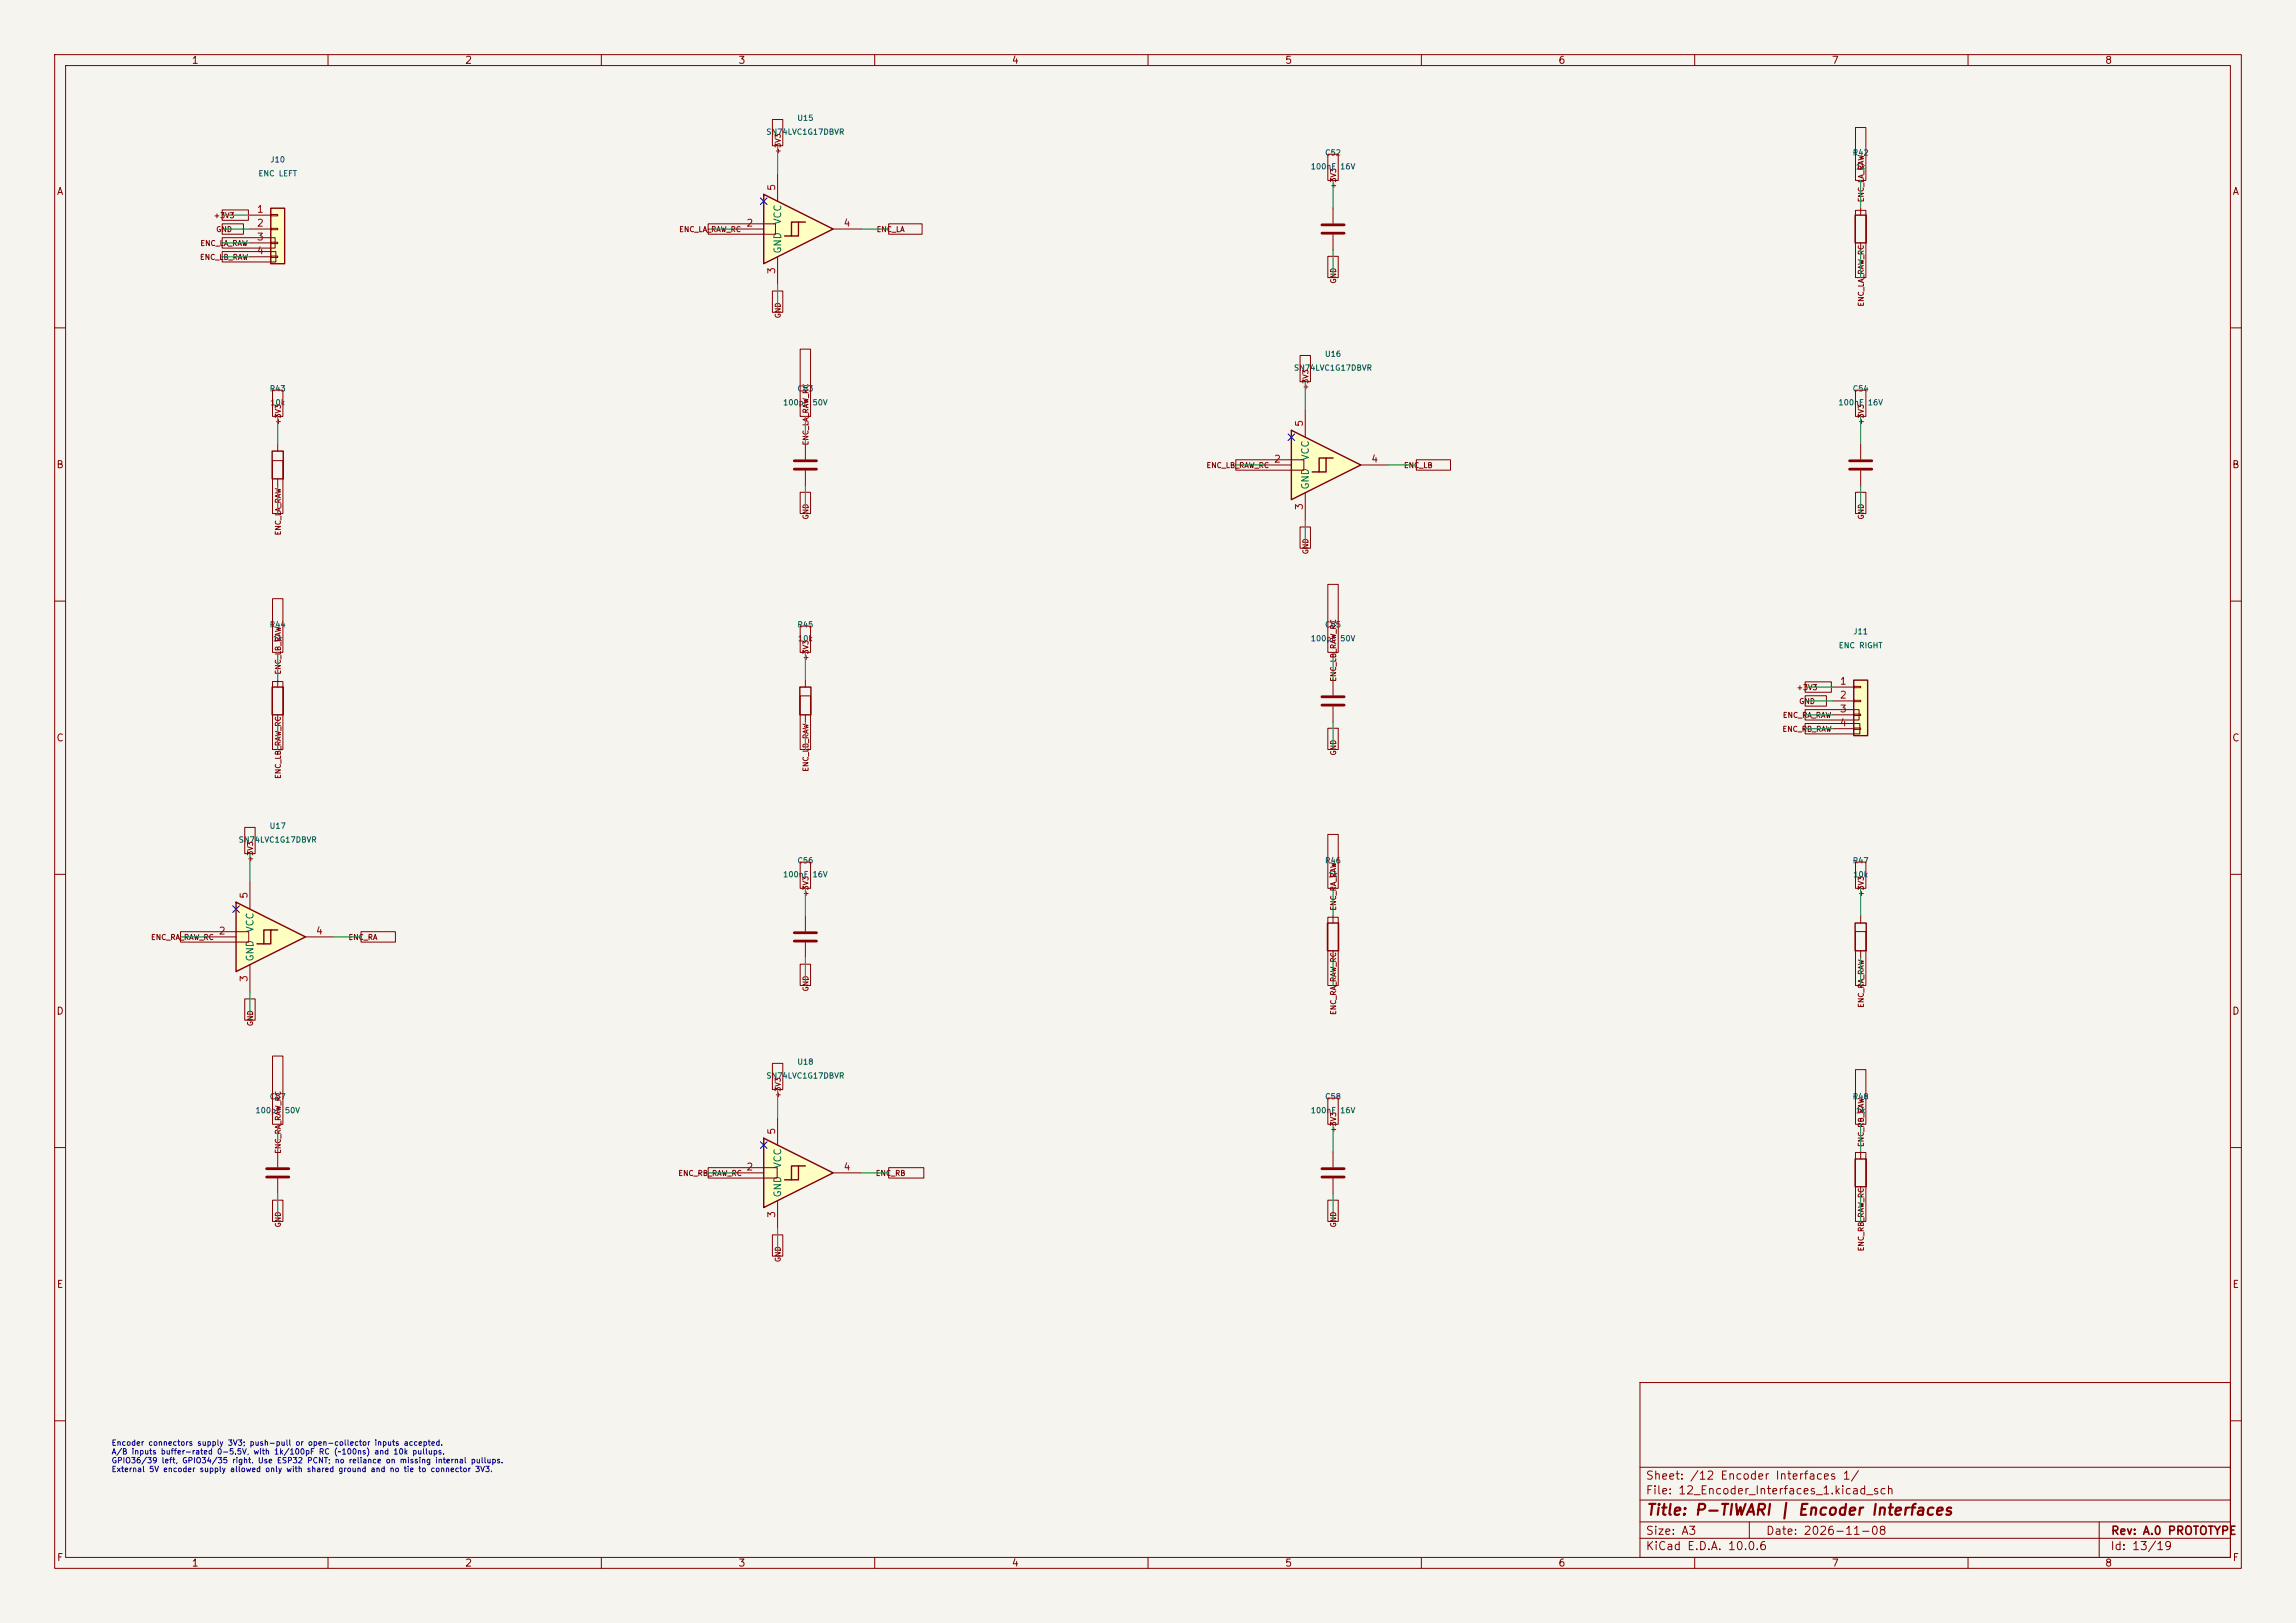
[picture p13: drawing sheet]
(kicad_sch (version 20250114) (generator "eeschema") (paper "A3") (title_block (title "P-TIWARI | Encoder Interfaces") (rev "A.0 PROTOTYPE") (date "2026-11-08")) (lib_symbols (symbol "Connector_Generic:Conn_01x04" (pin_names (offset 1.016) (hide yes)) (exclude_from_sim no) (in_bom yes) (on_board yes) (in_pos_files yes) (duplicate_pin_numbers_are_jumpers no) (property "Reference" "J" (at 0 5.08 0) (show_name no) (do_not_autoplace no) (effects (font (size 1.27 1.27)))) (property "Value" "Conn_01x04" (at 0 -7.62 0) (show_name no) (do_not_autoplace no) (effects (font (size 1.27 1.27)))) (property "Footprint" "" (at 0 0 0) (show_name no) (do_not_autoplace no) (hide yes) (effects (font (size 1.27 1.27)))) (property "Datasheet" "" (at 0 0 0) (show_name no) (do_not_autoplace no) (hide yes) (effects (font (size 1.27 1.27)))) (property "Description" "Generic connector, single row, 01x04, script generated (kicad-library-utils/schlib/autogen/connector/)" (at 0 0 0) (show_name no) (do_not_autoplace no) (hide yes) (effects (font (size 1.27 1.27)))) (property "ki_keywords" "connector" (at 0 0 0) (show_name no) (do_not_autoplace no) (hide yes) (effects (font (size 1.27 1.27)))) (property "ki_fp_filters" "Connector*:*_1x??_*" (at 0 0 0) (show_name no) (do_not_autoplace no) (hide yes) (effects (font (size 1.27 1.27)))) (symbol "Conn_01x04_1_1" (rectangle (start -1.27 3.81) (end 1.27 -6.35) (stroke (width 0.254) (type default)) (fill (type background))) (rectangle (start -1.27 2.667) (end 0 2.413) (stroke (width 0.1524) (type default)) (fill (type none))) (rectangle (start -1.27 0.127) (end 0 -0.127) (stroke (width 0.1524) (type default)) (fill (type none))) (rectangle (start -1.27 -2.413) (end 0 -2.667) (stroke (width 0.1524) (type default)) (fill (type none))) (rectangle (start -1.27 -4.953) (end 0 -5.207) (stroke (width 0.1524) (type default)) (fill (type none))) (pin passive line (at -5.08 2.54 0) (length 3.81) (name "Pin_1" (effects (font (size 1.27 1.27)))) (number "1" (effects (font (size 1.27 1.27))))) (pin passive line (at -5.08 0 0) (length 3.81) (name "Pin_2" (effects (font (size 1.27 1.27)))) (number "2" (effects (font (size 1.27 1.27))))) (pin passive line (at -5.08 -2.54 0) (length 3.81) (name "Pin_3" (effects (font (size 1.27 1.27)))) (number "3" (effects (font (size 1.27 1.27))))) (pin passive line (at -5.08 -5.08 0) (length 3.81) (name "Pin_4" (effects (font (size 1.27 1.27)))) (number "4" (effects (font (size 1.27 1.27)))))) (embedded_fonts no)) (symbol "74xGxx:74LVC1G17" (exclude_from_sim no) (in_bom yes) (on_board yes) (in_pos_files yes) (duplicate_pin_numbers_are_jumpers no) (property "Reference" "U" (at 0 3.81 0) (show_name no) (do_not_autoplace no) (effects (font (size 1.27 1.27)) (justify left))) (property "Value" "74LVC1G17" (at 0 -3.81 0) (show_name no) (do_not_autoplace no) (effects (font (size 1.27 1.27)) (justify left))) (property "Footprint" "" (at -2.54 0 0) (show_name no) (do_not_autoplace no) (hide yes) (effects (font (size 1.27 1.27)))) (property "Datasheet" "https://www.ti.com/lit/ds/symlink/sn74lvc1g17.pdf" (at 0 -6.35 0) (show_name no) (do_not_autoplace no) (hide yes) (effects (font (size 1.27 1.27)) (justify left))) (property "Description" "Single Schmitt Buffer Gate, Low-Voltage CMOS" (at 0 0 0) (show_name no) (do_not_autoplace no) (hide yes) (effects (font (size 1.27 1.27)))) (property "ki_keywords" "Single Gate Buff Schmitt LVC CMOS" (at 0 0 0) (show_name no) (do_not_autoplace no) (hide yes) (effects (font (size 1.27 1.27)))) (property "ki_fp_filters" "SOT?23* SOT?553* Texas?R-PDSO-G5?DCK* Texas?R-PDSO-N5?DRL* Texas?X2SON*0.8x0.8mm*P0.48mm*" (at 0 0 0) (show_name no) (do_not_autoplace no) (hide yes) (effects (font (size 1.27 1.27)))) (symbol "74LVC1G17_0_1" (polyline (pts (xy -7.62 6.35) (xy -7.62 -6.35) (xy 5.08 0) (xy -7.62 6.35)) (stroke (width 0.254) (type default)) (fill (type background))) (polyline (pts (xy -3.81 -1.27) (xy -2.54 -1.27) (xy -2.54 1.27) (xy -1.27 1.27)) (stroke (width 0.254) (type default)) (fill (type background))) (polyline (pts (xy -2.54 -1.27) (xy -1.27 -1.27) (xy -1.27 1.27) (xy 0 1.27)) (stroke (width 0.254) (type default)) (fill (type background)))) (symbol "74LVC1G17_1_1" (pin no_connect line (at -7.62 5.08 180) (length 5.08) (hide yes) (name "NC" (effects (font (size 1.27 1.27)))) (number "1" (effects (font (size 1.27 1.27))))) (pin input line (at -12.7 0 0) (length 5.08) (name "" (effects (font (size 1.27 1.27)))) (number "2" (effects (font (size 1.27 1.27))))) (pin power_in line (at -5.08 -10.16 90) (length 5.08) (name "GND" (effects (font (size 1.27 1.27)))) (number "3" (effects (font (size 1.27 1.27))))) (pin output line (at 10.16 0 180) (length 5.08) (name "" (effects (font (size 1.27 1.27)))) (number "4" (effects (font (size 1.27 1.27))))) (pin power_in line (at -5.08 10.16 270) (length 5.08) (name "VCC" (effects (font (size 1.27 1.27)))) (number "5" (effects (font (size 1.27 1.27)))))) (embedded_fonts no)) (symbol "Device:C" (pin_numbers (hide yes)) (pin_names (offset 0.254)) (exclude_from_sim no) (in_bom yes) (on_board yes) (in_pos_files yes) (duplicate_pin_numbers_are_jumpers no) (property "Reference" "C" (at 0.635 2.54 0) (show_name no) (do_not_autoplace no) (effects (font (size 1.27 1.27)) (justify left))) (property "Value" "C" (at 0.635 -2.54 0) (show_name no) (do_not_autoplace no) (effects (font (size 1.27 1.27)) (justify left))) (property "Footprint" "" (at 0.9652 -3.81 0) (show_name no) (do_not_autoplace no) (hide yes) (effects (font (size 1.27 1.27)))) (property "Datasheet" "" (at 0 0 0) (show_name no) (do_not_autoplace no) (hide yes) (effects (font (size 1.27 1.27)))) (property "Description" "Unpolarized capacitor" (at 0 0 0) (show_name no) (do_not_autoplace no) (hide yes) (effects (font (size 1.27 1.27)))) (property "ki_keywords" "cap capacitor" (at 0 0 0) (show_name no) (do_not_autoplace no) (hide yes) (effects (font (size 1.27 1.27)))) (property "ki_fp_filters" "C_*" (at 0 0 0) (show_name no) (do_not_autoplace no) (hide yes) (effects (font (size 1.27 1.27)))) (symbol "C_0_1" (polyline (pts (xy -2.032 0.762) (xy 2.032 0.762)) (stroke (width 0.508) (type default)) (fill (type none))) (polyline (pts (xy -2.032 -0.762) (xy 2.032 -0.762)) (stroke (width 0.508) (type default)) (fill (type none)))) (symbol "C_1_1" (pin passive line (at 0 3.81 270) (length 2.794) (name "" (effects (font (size 1.27 1.27)))) (number "1" (effects (font (size 1.27 1.27))))) (pin passive line (at 0 -3.81 90) (length 2.794) (name "" (effects (font (size 1.27 1.27)))) (number "2" (effects (font (size 1.27 1.27)))))) (embedded_fonts no)) (symbol "Device:R" (pin_numbers (hide yes)) (pin_names (offset 0)) (exclude_from_sim no) (in_bom yes) (on_board yes) (in_pos_files yes) (duplicate_pin_numbers_are_jumpers no) (property "Reference" "R" (at 2.032 0 90) (show_name no) (do_not_autoplace no) (effects (font (size 1.27 1.27)))) (property "Value" "R" (at 0 0 90) (show_name no) (do_not_autoplace no) (effects (font (size 1.27 1.27)))) (property "Footprint" "" (at -1.778 0 90) (show_name no) (do_not_autoplace no) (hide yes) (effects (font (size 1.27 1.27)))) (property "Datasheet" "" (at 0 0 0) (show_name no) (do_not_autoplace no) (hide yes) (effects (font (size 1.27 1.27)))) (property "Description" "Resistor" (at 0 0 0) (show_name no) (do_not_autoplace no) (hide yes) (effects (font (size 1.27 1.27)))) (property "ki_keywords" "R res resistor" (at 0 0 0) (show_name no) (do_not_autoplace no) (hide yes) (effects (font (size 1.27 1.27)))) (property "ki_fp_filters" "R_*" (at 0 0 0) (show_name no) (do_not_autoplace no) (hide yes) (effects (font (size 1.27 1.27)))) (symbol "R_0_1" (rectangle (start -1.016 -2.54) (end 1.016 2.54) (stroke (width 0.254) (type default)) (fill (type none)))) (symbol "R_1_1" (pin passive line (at 0 3.81 270) (length 1.27) (name "" (effects (font (size 1.27 1.27)))) (number "1" (effects (font (size 1.27 1.27))))) (pin passive line (at 0 -3.81 90) (length 1.27) (name "" (effects (font (size 1.27 1.27)))) (number "2" (effects (font (size 1.27 1.27)))))) (embedded_fonts no))) (wire (pts (xy 45.72 39.37) (xy 40.64 39.37)) (stroke (width 0) (type default))) (global_label "+3V3" (shape passive) (at 40.64 39.37 0.0) (fields_autoplaced yes) (effects (font (size 0.95 0.95)))) (wire (pts (xy 45.72 41.91) (xy 40.64 41.91)) (stroke (width 0) (type default))) (global_label "GND" (shape passive) (at 40.64 41.91 0.0) (fields_autoplaced yes) (effects (font (size 0.95 0.95)))) (wire (pts (xy 45.72 44.45) (xy 40.64 44.45)) (stroke (width 0) (type default))) (global_label "ENC_LA_RAW" (shape passive) (at 40.64 44.45 0.0) (fields_autoplaced yes) (effects (font (size 0.95 0.95)))) (wire (pts (xy 45.72 46.99) (xy 40.64 46.99)) (stroke (width 0) (type default))) (global_label "ENC_LB_RAW" (shape passive) (at 40.64 46.99 0.0) (fields_autoplaced yes) (effects (font (size 0.95 0.95)))) (symbol (lib_id "Connector_Generic:Conn_01x04") (at 50.8 41.91 0) (unit 1) (in_bom yes) (on_board yes) (dnp no) (property "Reference" "J10" (at 50.8 29.209999999999997 0) (effects (font (size 1 1)))) (property "Value" "ENC LEFT" (at 50.8 31.749999999999996 0) (effects (font (size 1 1)))) (property "Footprint" "Connector_JST:JST_GH_SM04B-GHS-TB_1x04-1MP_P1.25mm_Horizontal" (at 50.8 41.91 0) (effects (font (size 1 1))) (hide yes)) (property "MPN" "SM04B-GHS-TB(LF)(SN)" (at 50.8 41.91 0) (effects (font (size 1 1))) (hide yes)) (property "Manufacturer" "JST" (at 50.8 41.91 0) (effects (font (size 1 1))) (hide yes)) (property "Datasheet" "" (at 50.8 41.91 0) (effects (font (size 1 1))) (hide yes)) (pin "1") (pin "2") (pin "3") (pin "4")) (no_connect (at 139.7 36.83)) (wire (pts (xy 134.62 41.91) (xy 129.54 41.91)) (stroke (width 0) (type default))) (global_label "ENC_LA_RAW_RC" (shape passive) (at 129.54 41.91 0.0) (fields_autoplaced yes) (effects (font (size 0.95 0.95)))) (wire (pts (xy 142.24 52.07) (xy 142.24 57.15)) (stroke (width 0) (type default))) (global_label "GND" (shape passive) (at 142.24 57.15 90.0) (fields_autoplaced yes) (effects (font (size 0.95 0.95)))) (wire (pts (xy 157.48 41.91) (xy 162.56 41.91)) (stroke (width 0) (type default))) (global_label "ENC_LA" (shape passive) (at 162.56 41.91 180.0) (fields_autoplaced yes) (effects (font (size 0.95 0.95)))) (wire (pts (xy 142.24 31.75) (xy 142.24 26.67)) (stroke (width 0) (type default))) (global_label "+3V3" (shape passive) (at 142.24 26.67 270.0) (fields_autoplaced yes) (effects (font (size 0.95 0.95)))) (symbol (lib_id "74xGxx:74LVC1G17") (at 147.32 41.91 0) (unit 1) (in_bom yes) (on_board yes) (dnp no) (property "Reference" "U15" (at 147.32 21.589999999999996 0) (effects (font (size 1 1)))) (property "Value" "SN74LVC1G17DBVR" (at 147.32 24.129999999999995 0) (effects (font (size 1 1)))) (property "Footprint" "Package_TO_SOT_SMD:SOT-23-5" (at 147.32 41.91 0) (effects (font (size 1 1))) (hide yes)) (property "MPN" "SN74LVC1G17DBVR" (at 147.32 41.91 0) (effects (font (size 1 1))) (hide yes)) (property "Manufacturer" "Texas Instruments" (at 147.32 41.91 0) (effects (font (size 1 1))) (hide yes)) (property "Datasheet" "https://www.ti.com/lit/ds/symlink/sn74lvc1g17.pdf" (at 147.32 41.91 0) (effects (font (size 1 1))) (hide yes)) (pin "1") (pin "2") (pin "3") (pin "4") (pin "5")) (wire (pts (xy 243.84 38.1) (xy 243.84 33.02)) (stroke (width 0) (type default))) (global_label "+3V3" (shape passive) (at 243.84 33.02 270.0) (fields_autoplaced yes) (effects (font (size 0.95 0.95)))) (wire (pts (xy 243.84 45.72) (xy 243.84 50.8)) (stroke (width 0) (type default))) (global_label "GND" (shape passive) (at 243.84 50.8 90.0) (fields_autoplaced yes) (effects (font (size 0.95 0.95)))) (symbol (lib_id "Device:C") (at 243.83999999999997 41.91 0) (unit 1) (in_bom yes) (on_board yes) (dnp no) (property "Reference" "C52" (at 243.83999999999997 27.939999999999994 0) (effects (font (size 1 1)))) (property "Value" "100nF 16V" (at 243.83999999999997 30.479999999999993 0) (effects (font (size 1 1)))) (property "Footprint" "Capacitor_SMD:C_0603_1608Metric" (at 243.83999999999997 41.91 0) (effects (font (size 1 1))) (hide yes)) (property "MPN" "GRM188R71C104KA01D" (at 243.83999999999997 41.91 0) (effects (font (size 1 1))) (hide yes)) (property "Manufacturer" "Murata" (at 243.83999999999997 41.91 0) (effects (font (size 1 1))) (hide yes)) (property "Datasheet" "" (at 243.83999999999997 41.91 0) (effects (font (size 1 1))) (hide yes)) (pin "1") (pin "2")) (wire (pts (xy 340.36 38.1) (xy 340.36 33.02)) (stroke (width 0) (type default))) (global_label "ENC_LA_RAW" (shape passive) (at 340.36 33.02 270.0) (fields_autoplaced yes) (effects (font (size 0.95 0.95)))) (wire (pts (xy 340.36 45.72) (xy 340.36 50.8)) (stroke (width 0) (type default))) (global_label "ENC_LA_RAW_RC" (shape passive) (at 340.36 50.8 90.0) (fields_autoplaced yes) (effects (font (size 0.95 0.95)))) (symbol (lib_id "Device:R") (at 340.36 41.91 0) (unit 1) (in_bom yes) (on_board yes) (dnp no) (property "Reference" "R42" (at 340.36 27.939999999999994 0) (effects (font (size 1 1)))) (property "Value" "1k" (at 340.36 30.479999999999993 0) (effects (font (size 1 1)))) (property "Footprint" "Resistor_SMD:R_0603_1608Metric" (at 340.36 41.91 0) (effects (font (size 1 1))) (hide yes)) (property "MPN" "RC0603FR-071KL" (at 340.36 41.91 0) (effects (font (size 1 1))) (hide yes)) (property "Manufacturer" "Yageo" (at 340.36 41.91 0) (effects (font (size 1 1))) (hide yes)) (property "Datasheet" "" (at 340.36 41.91 0) (effects (font (size 1 1))) (hide yes)) (pin "1") (pin "2")) (wire (pts (xy 50.8 81.28) (xy 50.8 76.2)) (stroke (width 0) (type default))) (global_label "+3V3" (shape passive) (at 50.8 76.2 270.0) (fields_autoplaced yes) (effects (font (size 0.95 0.95)))) (wire (pts (xy 50.8 88.9) (xy 50.8 93.98)) (stroke (width 0) (type default))) (global_label "ENC_LA_RAW" (shape passive) (at 50.8 93.98 90.0) (fields_autoplaced yes) (effects (font (size 0.95 0.95)))) (symbol (lib_id "Device:R") (at 50.8 85.09 0) (unit 1) (in_bom yes) (on_board yes) (dnp no) (property "Reference" "R43" (at 50.8 71.12 0) (effects (font (size 1 1)))) (property "Value" "10k" (at 50.8 73.66000000000001 0) (effects (font (size 1 1)))) (property "Footprint" "Resistor_SMD:R_0603_1608Metric" (at 50.8 85.09 0) (effects (font (size 1 1))) (hide yes)) (property "MPN" "RC0603FR-0710KL" (at 50.8 85.09 0) (effects (font (size 1 1))) (hide yes)) (property "Manufacturer" "Yageo" (at 50.8 85.09 0) (effects (font (size 1 1))) (hide yes)) (property "Datasheet" "" (at 50.8 85.09 0) (effects (font (size 1 1))) (hide yes)) (pin "1") (pin "2")) (wire (pts (xy 147.32 81.28) (xy 147.32 76.2)) (stroke (width 0) (type default))) (global_label "ENC_LA_RAW_RC" (shape passive) (at 147.32 76.2 270.0) (fields_autoplaced yes) (effects (font (size 0.95 0.95)))) (wire (pts (xy 147.32 88.9) (xy 147.32 93.98)) (stroke (width 0) (type default))) (global_label "GND" (shape passive) (at 147.32 93.98 90.0) (fields_autoplaced yes) (effects (font (size 0.95 0.95)))) (symbol (lib_id "Device:C") (at 147.32 85.09 0) (unit 1) (in_bom yes) (on_board yes) (dnp no) (property "Reference" "C53" (at 147.32 71.12 0) (effects (font (size 1 1)))) (property "Value" "100pF 50V" (at 147.32 73.66000000000001 0) (effects (font (size 1 1)))) (property "Footprint" "Capacitor_SMD:C_0603_1608Metric" (at 147.32 85.09 0) (effects (font (size 1 1))) (hide yes)) (property "MPN" "GRM1885C1H101JA01D" (at 147.32 85.09 0) (effects (font (size 1 1))) (hide yes)) (property "Manufacturer" "Murata" (at 147.32 85.09 0) (effects (font (size 1 1))) (hide yes)) (property "Datasheet" "" (at 147.32 85.09 0) (effects (font (size 1 1))) (hide yes)) (pin "1") (pin "2")) (no_connect (at 236.22 80.01)) (wire (pts (xy 231.14 85.09) (xy 226.06 85.09)) (stroke (width 0) (type default))) (global_label "ENC_LB_RAW_RC" (shape passive) (at 226.06 85.09 0.0) (fields_autoplaced yes) (effects (font (size 0.95 0.95)))) (wire (pts (xy 238.76 95.25) (xy 238.76 100.33)) (stroke (width 0) (type default))) (global_label "GND" (shape passive) (at 238.76 100.33 90.0) (fields_autoplaced yes) (effects (font (size 0.95 0.95)))) (wire (pts (xy 254.0 85.09) (xy 259.08 85.09)) (stroke (width 0) (type default))) (global_label "ENC_LB" (shape passive) (at 259.08 85.09 180.0) (fields_autoplaced yes) (effects (font (size 0.95 0.95)))) (wire (pts (xy 238.76 74.93) (xy 238.76 69.85)) (stroke (width 0) (type default))) (global_label "+3V3" (shape passive) (at 238.76 69.85 270.0) (fields_autoplaced yes) (effects (font (size 0.95 0.95)))) (symbol (lib_id "74xGxx:74LVC1G17") (at 243.83999999999997 85.09 0) (unit 1) (in_bom yes) (on_board yes) (dnp no) (property "Reference" "U16" (at 243.83999999999997 64.77000000000001 0) (effects (font (size 1 1)))) (property "Value" "SN74LVC1G17DBVR" (at 243.83999999999997 67.31000000000002 0) (effects (font (size 1 1)))) (property "Footprint" "Package_TO_SOT_SMD:SOT-23-5" (at 243.83999999999997 85.09 0) (effects (font (size 1 1))) (hide yes)) (property "MPN" "SN74LVC1G17DBVR" (at 243.83999999999997 85.09 0) (effects (font (size 1 1))) (hide yes)) (property "Manufacturer" "Texas Instruments" (at 243.83999999999997 85.09 0) (effects (font (size 1 1))) (hide yes)) (property "Datasheet" "https://www.ti.com/lit/ds/symlink/sn74lvc1g17.pdf" (at 243.83999999999997 85.09 0) (effects (font (size 1 1))) (hide yes)) (pin "1") (pin "2") (pin "3") (pin "4") (pin "5")) (wire (pts (xy 340.36 81.28) (xy 340.36 76.2)) (stroke (width 0) (type default))) (global_label "+3V3" (shape passive) (at 340.36 76.2 270.0) (fields_autoplaced yes) (effects (font (size 0.95 0.95)))) (wire (pts (xy 340.36 88.9) (xy 340.36 93.98)) (stroke (width 0) (type default))) (global_label "GND" (shape passive) (at 340.36 93.98 90.0) (fields_autoplaced yes) (effects (font (size 0.95 0.95)))) (symbol (lib_id "Device:C") (at 340.36 85.09 0) (unit 1) (in_bom yes) (on_board yes) (dnp no) (property "Reference" "C54" (at 340.36 71.12 0) (effects (font (size 1 1)))) (property "Value" "100nF 16V" (at 340.36 73.66000000000001 0) (effects (font (size 1 1)))) (property "Footprint" "Capacitor_SMD:C_0603_1608Metric" (at 340.36 85.09 0) (effects (font (size 1 1))) (hide yes)) (property "MPN" "GRM188R71C104KA01D" (at 340.36 85.09 0) (effects (font (size 1 1))) (hide yes)) (property "Manufacturer" "Murata" (at 340.36 85.09 0) (effects (font (size 1 1))) (hide yes)) (property "Datasheet" "" (at 340.36 85.09 0) (effects (font (size 1 1))) (hide yes)) (pin "1") (pin "2")) (wire (pts (xy 50.8 124.46) (xy 50.8 119.38)) (stroke (width 0) (type default))) (global_label "ENC_LB_RAW" (shape passive) (at 50.8 119.38 270.0) (fields_autoplaced yes) (effects (font (size 0.95 0.95)))) (wire (pts (xy 50.8 132.08) (xy 50.8 137.16)) (stroke (width 0) (type default))) (global_label "ENC_LB_RAW_RC" (shape passive) (at 50.8 137.16 90.0) (fields_autoplaced yes) (effects (font (size 0.95 0.95)))) (symbol (lib_id "Device:R") (at 50.8 128.27 0) (unit 1) (in_bom yes) (on_board yes) (dnp no) (property "Reference" "R44" (at 50.8 114.30000000000001 0) (effects (font (size 1 1)))) (property "Value" "1k" (at 50.8 116.84000000000002 0) (effects (font (size 1 1)))) (property "Footprint" "Resistor_SMD:R_0603_1608Metric" (at 50.8 128.27 0) (effects (font (size 1 1))) (hide yes)) (property "MPN" "RC0603FR-071KL" (at 50.8 128.27 0) (effects (font (size 1 1))) (hide yes)) (property "Manufacturer" "Yageo" (at 50.8 128.27 0) (effects (font (size 1 1))) (hide yes)) (property "Datasheet" "" (at 50.8 128.27 0) (effects (font (size 1 1))) (hide yes)) (pin "1") (pin "2")) (wire (pts (xy 147.32 124.46) (xy 147.32 119.38)) (stroke (width 0) (type default))) (global_label "+3V3" (shape passive) (at 147.32 119.38 270.0) (fields_autoplaced yes) (effects (font (size 0.95 0.95)))) (wire (pts (xy 147.32 132.08) (xy 147.32 137.16)) (stroke (width 0) (type default))) (global_label "ENC_LB_RAW" (shape passive) (at 147.32 137.16 90.0) (fields_autoplaced yes) (effects (font (size 0.95 0.95)))) (symbol (lib_id "Device:R") (at 147.32 128.27 0) (unit 1) (in_bom yes) (on_board yes) (dnp no) (property "Reference" "R45" (at 147.32 114.30000000000001 0) (effects (font (size 1 1)))) (property "Value" "10k" (at 147.32 116.84000000000002 0) (effects (font (size 1 1)))) (property "Footprint" "Resistor_SMD:R_0603_1608Metric" (at 147.32 128.27 0) (effects (font (size 1 1))) (hide yes)) (property "MPN" "RC0603FR-0710KL" (at 147.32 128.27 0) (effects (font (size 1 1))) (hide yes)) (property "Manufacturer" "Yageo" (at 147.32 128.27 0) (effects (font (size 1 1))) (hide yes)) (property "Datasheet" "" (at 147.32 128.27 0) (effects (font (size 1 1))) (hide yes)) (pin "1") (pin "2")) (wire (pts (xy 243.84 124.46) (xy 243.84 119.38)) (stroke (width 0) (type default))) (global_label "ENC_LB_RAW_RC" (shape passive) (at 243.84 119.38 270.0) (fields_autoplaced yes) (effects (font (size 0.95 0.95)))) (wire (pts (xy 243.84 132.08) (xy 243.84 137.16)) (stroke (width 0) (type default))) (global_label "GND" (shape passive) (at 243.84 137.16 90.0) (fields_autoplaced yes) (effects (font (size 0.95 0.95)))) (symbol (lib_id "Device:C") (at 243.83999999999997 128.27 0) (unit 1) (in_bom yes) (on_board yes) (dnp no) (property "Reference" "C55" (at 243.83999999999997 114.30000000000001 0) (effects (font (size 1 1)))) (property "Value" "100pF 50V" (at 243.83999999999997 116.84000000000002 0) (effects (font (size 1 1)))) (property "Footprint" "Capacitor_SMD:C_0603_1608Metric" (at 243.83999999999997 128.27 0) (effects (font (size 1 1))) (hide yes)) (property "MPN" "GRM1885C1H101JA01D" (at 243.83999999999997 128.27 0) (effects (font (size 1 1))) (hide yes)) (property "Manufacturer" "Murata" (at 243.83999999999997 128.27 0) (effects (font (size 1 1))) (hide yes)) (property "Datasheet" "" (at 243.83999999999997 128.27 0) (effects (font (size 1 1))) (hide yes)) (pin "1") (pin "2")) (wire (pts (xy 335.28 125.73) (xy 330.2 125.73)) (stroke (width 0) (type default))) (global_label "+3V3" (shape passive) (at 330.2 125.73 0.0) (fields_autoplaced yes) (effects (font (size 0.95 0.95)))) (wire (pts (xy 335.28 128.27) (xy 330.2 128.27)) (stroke (width 0) (type default))) (global_label "GND" (shape passive) (at 330.2 128.27 0.0) (fields_autoplaced yes) (effects (font (size 0.95 0.95)))) (wire (pts (xy 335.28 130.81) (xy 330.2 130.81)) (stroke (width 0) (type default))) (global_label "ENC_RA_RAW" (shape passive) (at 330.2 130.81 0.0) (fields_autoplaced yes) (effects (font (size 0.95 0.95)))) (wire (pts (xy 335.28 133.35) (xy 330.2 133.35)) (stroke (width 0) (type default))) (global_label "ENC_RB_RAW" (shape passive) (at 330.2 133.35 0.0) (fields_autoplaced yes) (effects (font (size 0.95 0.95)))) (symbol (lib_id "Connector_Generic:Conn_01x04") (at 340.36 128.27 0) (unit 1) (in_bom yes) (on_board yes) (dnp no) (property "Reference" "J11" (at 340.36 115.57000000000001 0) (effects (font (size 1 1)))) (property "Value" "ENC RIGHT" (at 340.36 118.11000000000001 0) (effects (font (size 1 1)))) (property "Footprint" "Connector_JST:JST_GH_SM04B-GHS-TB_1x04-1MP_P1.25mm_Horizontal" (at 340.36 128.27 0) (effects (font (size 1 1))) (hide yes)) (property "MPN" "SM04B-GHS-TB(LF)(SN)" (at 340.36 128.27 0) (effects (font (size 1 1))) (hide yes)) (property "Manufacturer" "JST" (at 340.36 128.27 0) (effects (font (size 1 1))) (hide yes)) (property "Datasheet" "" (at 340.36 128.27 0) (effects (font (size 1 1))) (hide yes)) (pin "1") (pin "2") (pin "3") (pin "4")) (no_connect (at 43.18 166.37)) (wire (pts (xy 38.1 171.45) (xy 33.02 171.45)) (stroke (width 0) (type default))) (global_label "ENC_RA_RAW_RC" (shape passive) (at 33.02 171.45 0.0) (fields_autoplaced yes) (effects (font (size 0.95 0.95)))) (wire (pts (xy 45.72 181.61) (xy 45.72 186.69)) (stroke (width 0) (type default))) (global_label "GND" (shape passive) (at 45.72 186.69 90.0) (fields_autoplaced yes) (effects (font (size 0.95 0.95)))) (wire (pts (xy 60.96 171.45) (xy 66.04 171.45)) (stroke (width 0) (type default))) (global_label "ENC_RA" (shape passive) (at 66.04 171.45 180.0) (fields_autoplaced yes) (effects (font (size 0.95 0.95)))) (wire (pts (xy 45.72 161.29) (xy 45.72 156.21)) (stroke (width 0) (type default))) (global_label "+3V3" (shape passive) (at 45.72 156.21 270.0) (fields_autoplaced yes) (effects (font (size 0.95 0.95)))) (symbol (lib_id "74xGxx:74LVC1G17") (at 50.8 171.45 0) (unit 1) (in_bom yes) (on_board yes) (dnp no) (property "Reference" "U17" (at 50.8 151.13 0) (effects (font (size 1 1)))) (property "Value" "SN74LVC1G17DBVR" (at 50.8 153.67 0) (effects (font (size 1 1)))) (property "Footprint" "Package_TO_SOT_SMD:SOT-23-5" (at 50.8 171.45 0) (effects (font (size 1 1))) (hide yes)) (property "MPN" "SN74LVC1G17DBVR" (at 50.8 171.45 0) (effects (font (size 1 1))) (hide yes)) (property "Manufacturer" "Texas Instruments" (at 50.8 171.45 0) (effects (font (size 1 1))) (hide yes)) (property "Datasheet" "https://www.ti.com/lit/ds/symlink/sn74lvc1g17.pdf" (at 50.8 171.45 0) (effects (font (size 1 1))) (hide yes)) (pin "1") (pin "2") (pin "3") (pin "4") (pin "5")) (wire (pts (xy 147.32 167.64) (xy 147.32 162.56)) (stroke (width 0) (type default))) (global_label "+3V3" (shape passive) (at 147.32 162.56 270.0) (fields_autoplaced yes) (effects (font (size 0.95 0.95)))) (wire (pts (xy 147.32 175.26) (xy 147.32 180.34)) (stroke (width 0) (type default))) (global_label "GND" (shape passive) (at 147.32 180.34 90.0) (fields_autoplaced yes) (effects (font (size 0.95 0.95)))) (symbol (lib_id "Device:C") (at 147.32 171.45 0) (unit 1) (in_bom yes) (on_board yes) (dnp no) (property "Reference" "C56" (at 147.32 157.48 0) (effects (font (size 1 1)))) (property "Value" "100nF 16V" (at 147.32 160.01999999999998 0) (effects (font (size 1 1)))) (property "Footprint" "Capacitor_SMD:C_0603_1608Metric" (at 147.32 171.45 0) (effects (font (size 1 1))) (hide yes)) (property "MPN" "GRM188R71C104KA01D" (at 147.32 171.45 0) (effects (font (size 1 1))) (hide yes)) (property "Manufacturer" "Murata" (at 147.32 171.45 0) (effects (font (size 1 1))) (hide yes)) (property "Datasheet" "" (at 147.32 171.45 0) (effects (font (size 1 1))) (hide yes)) (pin "1") (pin "2")) (wire (pts (xy 243.84 167.64) (xy 243.84 162.56)) (stroke (width 0) (type default))) (global_label "ENC_RA_RAW" (shape passive) (at 243.84 162.56 270.0) (fields_autoplaced yes) (effects (font (size 0.95 0.95)))) (wire (pts (xy 243.84 175.26) (xy 243.84 180.34)) (stroke (width 0) (type default))) (global_label "ENC_RA_RAW_RC" (shape passive) (at 243.84 180.34 90.0) (fields_autoplaced yes) (effects (font (size 0.95 0.95)))) (symbol (lib_id "Device:R") (at 243.83999999999997 171.45 0) (unit 1) (in_bom yes) (on_board yes) (dnp no) (property "Reference" "R46" (at 243.83999999999997 157.48 0) (effects (font (size 1 1)))) (property "Value" "1k" (at 243.83999999999997 160.01999999999998 0) (effects (font (size 1 1)))) (property "Footprint" "Resistor_SMD:R_0603_1608Metric" (at 243.83999999999997 171.45 0) (effects (font (size 1 1))) (hide yes)) (property "MPN" "RC0603FR-071KL" (at 243.83999999999997 171.45 0) (effects (font (size 1 1))) (hide yes)) (property "Manufacturer" "Yageo" (at 243.83999999999997 171.45 0) (effects (font (size 1 1))) (hide yes)) (property "Datasheet" "" (at 243.83999999999997 171.45 0) (effects (font (size 1 1))) (hide yes)) (pin "1") (pin "2")) (wire (pts (xy 340.36 167.64) (xy 340.36 162.56)) (stroke (width 0) (type default))) (global_label "+3V3" (shape passive) (at 340.36 162.56 270.0) (fields_autoplaced yes) (effects (font (size 0.95 0.95)))) (wire (pts (xy 340.36 175.26) (xy 340.36 180.34)) (stroke (width 0) (type default))) (global_label "ENC_RA_RAW" (shape passive) (at 340.36 180.34 90.0) (fields_autoplaced yes) (effects (font (size 0.95 0.95)))) (symbol (lib_id "Device:R") (at 340.36 171.45 0) (unit 1) (in_bom yes) (on_board yes) (dnp no) (property "Reference" "R47" (at 340.36 157.48 0) (effects (font (size 1 1)))) (property "Value" "10k" (at 340.36 160.01999999999998 0) (effects (font (size 1 1)))) (property "Footprint" "Resistor_SMD:R_0603_1608Metric" (at 340.36 171.45 0) (effects (font (size 1 1))) (hide yes)) (property "MPN" "RC0603FR-0710KL" (at 340.36 171.45 0) (effects (font (size 1 1))) (hide yes)) (property "Manufacturer" "Yageo" (at 340.36 171.45 0) (effects (font (size 1 1))) (hide yes)) (property "Datasheet" "" (at 340.36 171.45 0) (effects (font (size 1 1))) (hide yes)) (pin "1") (pin "2")) (wire (pts (xy 50.8 210.82) (xy 50.8 205.74)) (stroke (width 0) (type default))) (global_label "ENC_RA_RAW_RC" (shape passive) (at 50.8 205.74 270.0) (fields_autoplaced yes) (effects (font (size 0.95 0.95)))) (wire (pts (xy 50.8 218.44) (xy 50.8 223.52)) (stroke (width 0) (type default))) (global_label "GND" (shape passive) (at 50.8 223.52 90.0) (fields_autoplaced yes) (effects (font (size 0.95 0.95)))) (symbol (lib_id "Device:C") (at 50.8 214.63 0) (unit 1) (in_bom yes) (on_board yes) (dnp no) (property "Reference" "C57" (at 50.8 200.66 0) (effects (font (size 1 1)))) (property "Value" "100pF 50V" (at 50.8 203.2 0) (effects (font (size 1 1)))) (property "Footprint" "Capacitor_SMD:C_0603_1608Metric" (at 50.8 214.63 0) (effects (font (size 1 1))) (hide yes)) (property "MPN" "GRM1885C1H101JA01D" (at 50.8 214.63 0) (effects (font (size 1 1))) (hide yes)) (property "Manufacturer" "Murata" (at 50.8 214.63 0) (effects (font (size 1 1))) (hide yes)) (property "Datasheet" "" (at 50.8 214.63 0) (effects (font (size 1 1))) (hide yes)) (pin "1") (pin "2")) (no_connect (at 139.7 209.55)) (wire (pts (xy 134.62 214.63) (xy 129.54 214.63)) (stroke (width 0) (type default))) (global_label "ENC_RB_RAW_RC" (shape passive) (at 129.54 214.63 0.0) (fields_autoplaced yes) (effects (font (size 0.95 0.95)))) (wire (pts (xy 142.24 224.79) (xy 142.24 229.87)) (stroke (width 0) (type default))) (global_label "GND" (shape passive) (at 142.24 229.87 90.0) (fields_autoplaced yes) (effects (font (size 0.95 0.95)))) (wire (pts (xy 157.48 214.63) (xy 162.56 214.63)) (stroke (width 0) (type default))) (global_label "ENC_RB" (shape passive) (at 162.56 214.63 180.0) (fields_autoplaced yes) (effects (font (size 0.95 0.95)))) (wire (pts (xy 142.24 204.47) (xy 142.24 199.39)) (stroke (width 0) (type default))) (global_label "+3V3" (shape passive) (at 142.24 199.39 270.0) (fields_autoplaced yes) (effects (font (size 0.95 0.95)))) (symbol (lib_id "74xGxx:74LVC1G17") (at 147.32 214.63 0) (unit 1) (in_bom yes) (on_board yes) (dnp no) (property "Reference" "U18" (at 147.32 194.31 0) (effects (font (size 1 1)))) (property "Value" "SN74LVC1G17DBVR" (at 147.32 196.85 0) (effects (font (size 1 1)))) (property "Footprint" "Package_TO_SOT_SMD:SOT-23-5" (at 147.32 214.63 0) (effects (font (size 1 1))) (hide yes)) (property "MPN" "SN74LVC1G17DBVR" (at 147.32 214.63 0) (effects (font (size 1 1))) (hide yes)) (property "Manufacturer" "Texas Instruments" (at 147.32 214.63 0) (effects (font (size 1 1))) (hide yes)) (property "Datasheet" "https://www.ti.com/lit/ds/symlink/sn74lvc1g17.pdf" (at 147.32 214.63 0) (effects (font (size 1 1))) (hide yes)) (pin "1") (pin "2") (pin "3") (pin "4") (pin "5")) (wire (pts (xy 243.84 210.82) (xy 243.84 205.74)) (stroke (width 0) (type default))) (global_label "+3V3" (shape passive) (at 243.84 205.74 270.0) (fields_autoplaced yes) (effects (font (size 0.95 0.95)))) (wire (pts (xy 243.84 218.44) (xy 243.84 223.52)) (stroke (width 0) (type default))) (global_label "GND" (shape passive) (at 243.84 223.52 90.0) (fields_autoplaced yes) (effects (font (size 0.95 0.95)))) (symbol (lib_id "Device:C") (at 243.83999999999997 214.63 0) (unit 1) (in_bom yes) (on_board yes) (dnp no) (property "Reference" "C58" (at 243.83999999999997 200.66 0) (effects (font (size 1 1)))) (property "Value" "100nF 16V" (at 243.83999999999997 203.2 0) (effects (font (size 1 1)))) (property "Footprint" "Capacitor_SMD:C_0603_1608Metric" (at 243.83999999999997 214.63 0) (effects (font (size 1 1))) (hide yes)) (property "MPN" "GRM188R71C104KA01D" (at 243.83999999999997 214.63 0) (effects (font (size 1 1))) (hide yes)) (property "Manufacturer" "Murata" (at 243.83999999999997 214.63 0) (effects (font (size 1 1))) (hide yes)) (property "Datasheet" "" (at 243.83999999999997 214.63 0) (effects (font (size 1 1))) (hide yes)) (pin "1") (pin "2")) (wire (pts (xy 340.36 210.82) (xy 340.36 205.74)) (stroke (width 0) (type default))) (global_label "ENC_RB_RAW" (shape passive) (at 340.36 205.74 270.0) (fields_autoplaced yes) (effects (font (size 0.95 0.95)))) (wire (pts (xy 340.36 218.44) (xy 340.36 223.52)) (stroke (width 0) (type default))) (global_label "ENC_RB_RAW_RC" (shape passive) (at 340.36 223.52 90.0) (fields_autoplaced yes) (effects (font (size 0.95 0.95)))) (symbol (lib_id "Device:R") (at 340.36 214.63 0) (unit 1) (in_bom yes) (on_board yes) (dnp no) (property "Reference" "R48" (at 340.36 200.66 0) (effects (font (size 1 1)))) (property "Value" "1k" (at 340.36 203.2 0) (effects (font (size 1 1)))) (property "Footprint" "Resistor_SMD:R_0603_1608Metric" (at 340.36 214.63 0) (effects (font (size 1 1))) (hide yes)) (property "MPN" "RC0603FR-071KL" (at 340.36 214.63 0) (effects (font (size 1 1))) (hide yes)) (property "Manufacturer" "Yageo" (at 340.36 214.63 0) (effects (font (size 1 1))) (hide yes)) (property "Datasheet" "" (at 340.36 214.63 0) (effects (font (size 1 1))) (hide yes)) (pin "1") (pin "2")) (text "Encoder connectors supply 3V3; push-pull or open-collector inputs accepted.\nA/B inputs buffer-rated 0-5.5V, with 1k/100pF RC (~100ns) and 10k pullups.\nGPIO36/39 left, GPIO34/35 right. Use ESP32 PCNT; no reliance on missing internal pullups.\nExternal 5V encoder supply allowed only with shared ground and no tie to connector 3V3." (at 20.32 266.7 0) (effects (font (size 1.0 1.0)) (justify left))) (embedded_fonts no))
